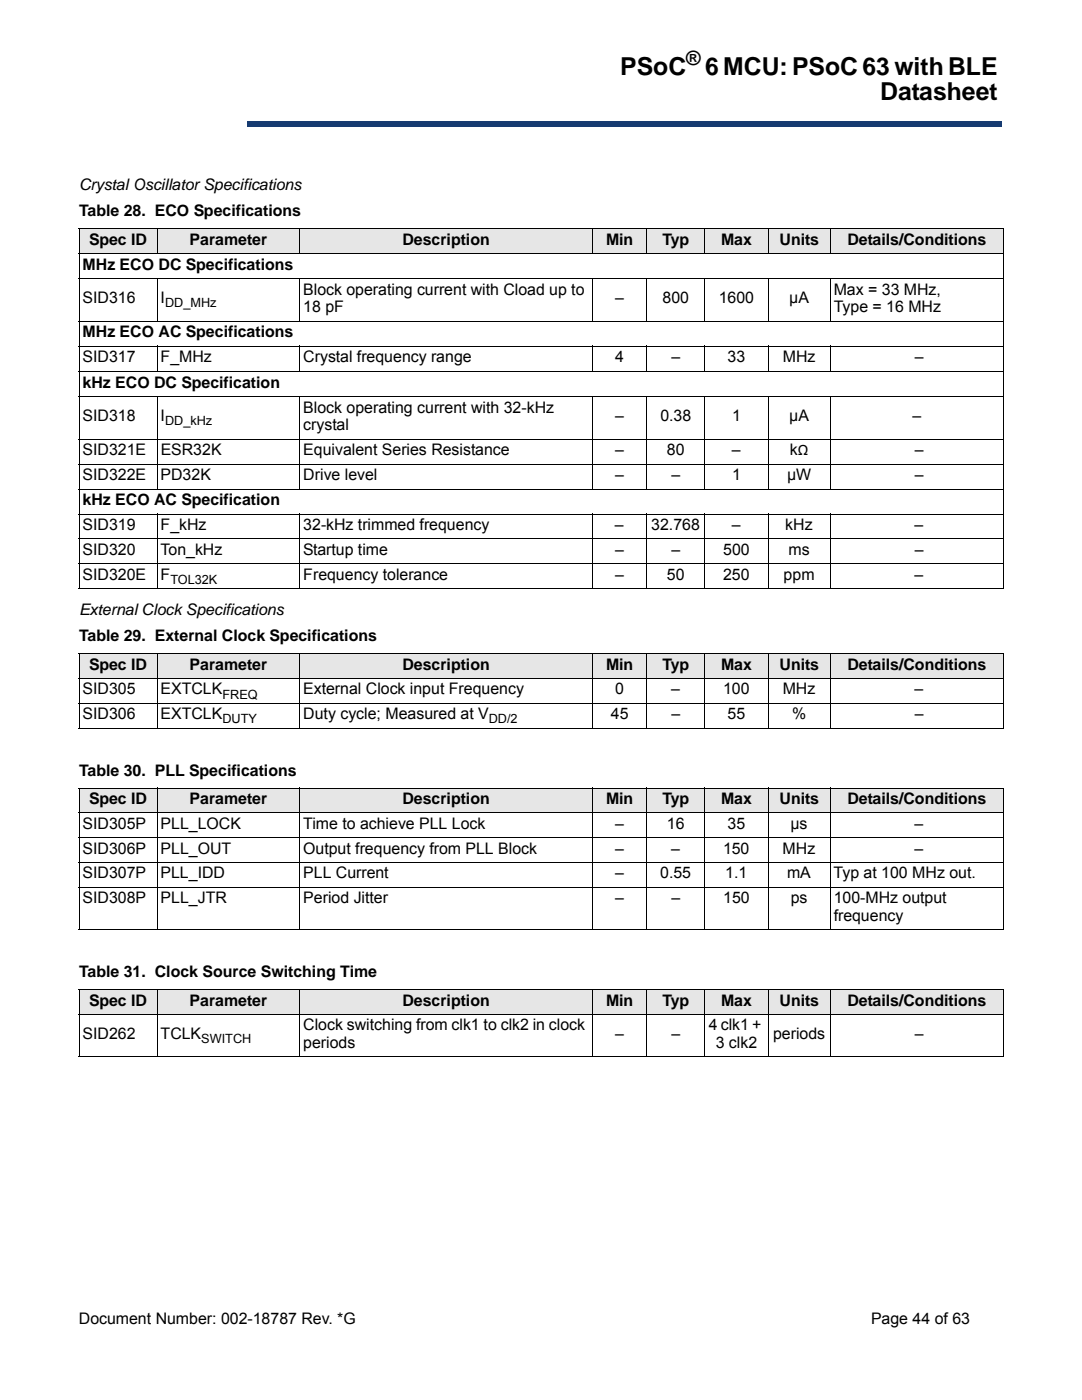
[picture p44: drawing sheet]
<svg xmlns="http://www.w3.org/2000/svg" width="216mm" height="279mm" viewBox="0 0 216 279" stroke-linecap="round" stroke-linejoin="round" font-family="sans-serif">
<defs><g id="words">
<g font-size="4.9">
<text x="123.8" y="15">PSoC</text>
<text x="140.7" y="15">6 MCU: PSoC 63 with BLE</text>
<text x="175.6" y="20">Datasheet</text>
</g>
<text font-size="3.9" x="136.9" y="13">®</text>
<g font-size="3.2">
<text x="15.8" y="37.9">Crystal Oscillator Specifications</text>
<text x="15.8" y="43.2">Table 28. ECO Specifications</text>
<text x="16.5" y="53.8">MHz ECO DC Specifications</text>
<text x="17.8" y="48.8">Spec ID</text>
<text x="37.8" y="48.8">Parameter</text>
<text x="80.3" y="48.8">Description</text>
<text x="120.9" y="48.8">Min</text>
<text x="132.2" y="48.8">Typ</text>
<text x="143.9" y="48.8">Max</text>
<text x="155.6" y="48.8">Units</text>
<text x="169.1" y="48.8">Details/Conditions</text>
<text x="60.5" y="58.8">Block operating current with Cload up to</text>
<text x="166.3" y="58.8">Max = 33 MHz,</text>
<text x="16.5" y="60.6">SID316</text>
<text x="32" y="60.6">I</text>
<text x="60.5" y="62.3">18 pF</text>
<text x="122.8" y="60.6">–</text>
<text x="132.2" y="60.6">800</text>
<text x="143.4" y="60.6">1600</text>
<text x="157.5" y="60.6">µA</text>
<text x="166.3" y="62.3">Type = 16 MHz</text>
<text x="16.5" y="67.3">MHz ECO AC Specifications</text>
<text x="16.5" y="72.3">SID317</text>
<text x="16.5" y="77.3">kHz ECO DC Specification</text>
<text x="32.1" y="72.3">F_MHz</text>
<text x="60.5" y="72.3">Crystal frequency range</text>
<text x="122.8" y="72.3">4</text>
<text x="134" y="72.3">–</text>
<text x="145.2" y="72.3">33</text>
<text x="156.2" y="72.3">MHz</text>
<text x="182.5" y="72.3">–</text>
<text x="60.5" y="82.3">Block operating current with 32-kHz</text>
<text x="16.5" y="84.1">SID318</text>
<text x="32" y="84.1">I</text>
<text x="60.5" y="85.9">crystal</text>
<text x="122.8" y="84.1">–</text>
<text x="131.8" y="84.1">0.38</text>
<text x="146.1" y="84.1">1</text>
<text x="157.5" y="84.1">µA</text>
<text x="182.1" y="84.1">–</text>
<text x="16.5" y="90.8">SID321E</text>
<text x="16.5" y="95.9">SID322E</text>
<text x="32" y="95.9">PD32K</text>
<text x="32.1" y="90.8">ESR32K</text>
<text x="60.5" y="95.9">Drive level</text>
<text x="60.5" y="90.8">Equivalent Series Resistance</text>
<text x="122.8" y="90.8">–</text>
<text x="122.8" y="95.9">–</text>
<text x="133.1" y="90.8">80</text>
<text x="134" y="95.9">–</text>
<text x="146.1" y="90.8">–</text>
<text x="146.1" y="95.9">1</text>
<text x="157" y="95.9">µW</text>
<text x="157.6" y="90.8">kΩ</text>
<text x="182.5" y="95.9">–</text>
<text x="182.5" y="90.8">–</text>
<text x="16.5" y="100.9">kHz ECO AC Specification</text>
<text x="16.5" y="105.8">SID319</text>
<text x="32.1" y="105.8">F_kHz</text>
<text x="60.5" y="105.8">32-kHz trimmed frequency</text>
<text x="122.7" y="105.8">–</text>
<text x="129.9" y="105.8">32.768</text>
<text x="146" y="105.8">–</text>
<text x="156.7" y="105.8">kHz</text>
<text x="182.5" y="105.8">–</text>
<text x="16.5" y="110.7">SID320</text>
<text x="32" y="110.7">Ton_kHz</text>
<text x="60.5" y="110.7">Startup time</text>
<text x="122.8" y="110.7">–</text>
<text x="134" y="110.7">–</text>
<text x="144.3" y="110.7">500</text>
<text x="157.4" y="110.7">ms</text>
<text x="182.5" y="110.7">–</text>
<text x="16.5" y="115.7">SID320E</text>
<text x="32" y="115.7">F</text>
<text x="60.5" y="115.7">Frequency tolerance</text>
<text x="122.8" y="115.7">–</text>
<text x="133.1" y="115.7">50</text>
<text x="144.3" y="115.7">250</text>
<text x="156.4" y="115.7">ppm</text>
<text x="182.5" y="115.7">–</text>
<text x="15.8" y="122.7">External Clock Specifications</text>
<text x="15.8" y="128">Table 29. External Clock Specifications</text>
<text x="17.8" y="133.7">Spec ID</text>
<text x="37.8" y="133.7">Parameter</text>
<text x="80.3" y="133.7">Description</text>
<text x="120.9" y="133.7">Min</text>
<text x="132.2" y="133.7">Typ</text>
<text x="143.9" y="133.7">Max</text>
<text x="155.6" y="133.7">Units</text>
<text x="169.1" y="133.7">Details/Conditions</text>
<text x="16.5" y="143.6">SID306</text>
<text x="16.5" y="138.6">SID305</text>
<text x="32" y="143.6">EXTCLK</text>
<text x="32" y="138.6">EXTCLK</text>
<text x="60.5" y="138.6">External Clock input Frequency</text>
<text x="60.5" y="143.6">Duty cycle; Measured at V</text>
<text x="121.9" y="143.6">45</text>
<text x="122.7" y="138.6">0</text>
<text x="134" y="138.6">–</text>
<text x="134" y="143.6">–</text>
<text x="144.3" y="138.6">100</text>
<text x="145.2" y="143.6">55</text>
<text x="156.2" y="138.6">MHz</text>
<text x="158" y="143.6">%</text>
<text x="182.5" y="138.6">–</text>
<text x="182.5" y="143.6">–</text>
<text x="15.8" y="154.8">Table 30. PLL Specifications</text>
<text x="17.8" y="160.5">Spec ID</text>
<text x="37.8" y="160.5">Parameter</text>
<text x="80.3" y="160.5">Description</text>
<text x="120.9" y="160.5">Min</text>
<text x="132.2" y="160.5">Typ</text>
<text x="143.9" y="160.5">Max</text>
<text x="155.6" y="160.5">Units</text>
<text x="169.1" y="160.5">Details/Conditions</text>
<text x="16.5" y="165.4">SID305P</text>
<text x="32" y="165.4">PLL_LOCK</text>
<text x="60.5" y="165.4">Time to achieve PLL Lock</text>
<text x="122.7" y="165.4">–</text>
<text x="133.1" y="165.4">16</text>
<text x="145.2" y="165.4">35</text>
<text x="157.7" y="165.4">µs</text>
<text x="182.5" y="165.4">–</text>
<text x="16.5" y="170.3">SID306P</text>
<text x="32.1" y="170.3">PLL_OUT</text>
<text x="60.5" y="170.3">Output frequency from PLL Block</text>
<text x="122.7" y="170.3">–</text>
<text x="133.9" y="170.3">–</text>
<text x="144.3" y="170.3">150</text>
<text x="156.2" y="170.3">MHz</text>
<text x="182.5" y="170.3">–</text>
<text x="16.5" y="175.3">SID307P</text>
<text x="32" y="175.3">PLL_IDD</text>
<text x="60.5" y="175.3">PLL Current</text>
<text x="122.7" y="175.3">–</text>
<text x="131.7" y="175.3">0.55</text>
<text x="144.7" y="175.3">1.1</text>
<text x="157" y="175.3">mA</text>
<text x="166.3" y="175.3">Typ at 100 MHz out.</text>
<text x="16.5" y="180.2">SID308P</text>
<text x="32.1" y="180.2">PLL_JTR</text>
<text x="60.5" y="180.2">Period Jitter</text>
<text x="122.8" y="180.2">–</text>
<text x="134" y="180.2">–</text>
<text x="144.3" y="180.2">150</text>
<text x="157.8" y="180.2">ps</text>
<text x="166.3" y="183.8">frequency</text>
<text x="166.4" y="180.2">100-MHz output</text>
<text x="15.8" y="195.1">Table 31. Clock Source Switching Time</text>
<text x="17.8" y="200.7">Spec ID</text>
<text x="37.8" y="200.7">Parameter</text>
<text x="80.3" y="200.7">Description</text>
<text x="120.9" y="200.7">Min</text>
<text x="132.2" y="200.7">Typ</text>
<text x="143.9" y="200.7">Max</text>
<text x="155.6" y="200.7">Units</text>
<text x="169.1" y="200.7">Details/Conditions</text>
<text x="16.5" y="207.4">SID262</text>
<text x="32" y="207.4">TCLK</text>
<text x="60.5" y="205.6">Clock switching from clk1 to clk2 in clock</text>
<text x="60.5" y="209.2">periods</text>
<text x="122.8" y="207.4">–</text>
<text x="134" y="207.4">–</text>
<text x="141.4" y="205.6">4 clk1 +</text>
<text x="142.8" y="209.2">3 clk2</text>
<text x="154.3" y="207.4">periods</text>
<text x="182.5" y="207.4">–</text>
<text x="15.7" y="264.1">Document Number: 002-18787 Rev. *G</text>
<text x="173.8" y="264.1">Page 44 of 63</text>
</g>
<g font-size="2.5">
<text x="32.9" y="61.3">DD_MHz</text>
<text x="32.9" y="84.9">DD_kHz</text>
<text x="34" y="116.5">TOL32K</text>
<text x="44.4" y="139.4">FREQ</text>
<text x="44.4" y="144.3">DUTY</text>
<text x="97.5" y="144.3">DD/2</text>
<text x="40.2" y="208.2">SWITCH</text>
</g>
</g></defs>
<path d="M49.3 24.3h150.5v1h-150.5z" fill="#163b71"/>
<path d="M49.3 24.3h150.6" fill="none" stroke="#163b71" stroke-width=".2"/>
<path d="M199.7 24.3h.2v1h-.2z" fill="#163b71"/>
<path d="M49.3 25.3h150.5" fill="none" stroke="#163b71" stroke-width=".2"/>
<path d="M49.3 24.3h.1v1h-.1z" fill="#163b71"/>
<g fill="#e6e6e6">
<path d="M15.8 45.6h15.5v5h-15.5z"/>
<path d="M31.3 45.6h28.5v5h-28.5z"/>
<path d="M59.8 45.6h58.4v5h-58.4z"/>
<path d="M118.2 45.6h10.9v5h-10.9z"/>
<path d="M129.1 45.6h11.5v5h-11.5z"/>
<path d="M140.6 45.6h12.7v5h-12.7z"/>
<path d="M153.3 45.6h12.4v5h-12.4z"/>
<path d="M165.7 45.6h34.6v5h-34.6z"/>
</g>
<g fill="none" stroke="#000" stroke-width=".2">
<path d="M15.7 45.6h184.7M15.7 50.6h184.7M15.7 55.6h184.7M15.8 45.7v71.6M31.3 45.6v5.1M31.3 55.5v8.7M59.8 45.6v5.1M59.8 55.5v8.7M118.2 45.6v5.1M118.2 55.5v8.7M129.1 45.6v5.1M129.1 55.5v8.7"/>
<path d="M140.6 45.6v5.1M140.6 55.5v8.7M153.3 45.6v5.1M153.3 55.5v8.7M165.7 45.6v5.1M165.7 55.5v8.7M200.3 45.7v71.6M15.7 64.1h184.7M15.7 69.1h184.7M15.7 74.1h184.7M15.7 79.2h184.7M31.3 69v5.2"/>
<path d="M31.3 79.1v18.7M59.8 69v5.2M59.8 79.1v18.7M118.2 69v5.2M118.2 79.1v18.7M129.1 69v5.2M129.1 79.1v18.7M140.6 69v5.2M140.6 79.1v18.7M153.3 69v5.2M153.3 79.1v18.7M165.7 69v5.2"/>
<path d="M165.7 79.1v18.7M15.7 87.6h184.7M15.7 92.6h184.7M15.7 97.7h184.7M15.7 102.6h184.7M15.7 107.6h184.7M15.7 112.5h184.7M15.7 117.4h184.7M31.3 102.5v15M59.8 102.5v15M118.2 102.5v15M129.1 102.5v15"/>
<path d="M140.6 102.5v15M153.3 102.5v15M165.7 102.5v15"/>
</g>
<g fill="#e6e6e6">
<path d="M15.8 130.5h15.5v4.9h-15.5z"/>
<path d="M31.3 130.5h28.5v4.9h-28.5z"/>
<path d="M59.8 130.5h58.4v4.9h-58.4z"/>
<path d="M118.2 130.5h10.9v4.9h-10.9z"/>
<path d="M129.1 130.5h11.5v4.9h-11.5z"/>
<path d="M140.6 130.5h12.7v4.9h-12.7z"/>
<path d="M153.3 130.5h12.4v4.9h-12.4z"/>
<path d="M165.7 130.5h34.6v4.9h-34.6z"/>
</g>
<g fill="none" stroke="#000" stroke-width=".2">
<path d="M15.7 130.5h184.7M15.7 135.4h184.7M15.8 130.6v14.6M31.3 130.4v15M59.8 130.4v15M118.2 130.4v15M129.1 130.4v15M140.6 130.4v15M153.3 130.4v15M165.7 130.4v15M200.3 130.6v14.6M15.7 140.4h184.7"/>
<path d="M15.7 145.3h184.7"/>
</g>
<g fill="#e6e6e6">
<path d="M15.8 157.3h15.5v4.9h-15.5z"/>
<path d="M31.3 157.3h28.5v4.9h-28.5z"/>
<path d="M59.8 157.3h58.4v4.9h-58.4z"/>
<path d="M118.2 157.3h10.9v4.9h-10.9z"/>
<path d="M129.1 157.3h11.5v4.9h-11.5z"/>
<path d="M140.6 157.3h12.7v4.9h-12.7z"/>
<path d="M153.3 157.3h12.4v4.9h-12.4z"/>
<path d="M165.7 157.3h34.6v4.9h-34.6z"/>
</g>
<g fill="none" stroke="#000" stroke-width=".2">
<path d="M15.7 157.3h184.7M15.8 157.4v28M31.3 157.2v28.4M59.8 157.2v28.4M118.2 157.2v28.4M129.1 157.2v28.4M140.6 157.2v28.4M153.3 157.2v28.4M165.7 157.2v28.4M200.3 157.4v28M15.7 162.2h184.7M15.7 167.2h184.7"/>
<path d="M15.7 172.1h184.7M15.7 177.1h184.7M15.7 185.5h184.7"/>
</g>
<g fill="#e6e6e6">
<path d="M15.8 197.5h15.5v5h-15.5z"/>
<path d="M31.3 197.5h28.5v5h-28.5z"/>
<path d="M59.8 197.5h58.4v5h-58.4z"/>
<path d="M118.2 197.5h10.9v5h-10.9z"/>
<path d="M129.1 197.5h11.5v5h-11.5z"/>
<path d="M140.6 197.5h12.7v5h-12.7z"/>
<path d="M153.3 197.5h12.4v5h-12.4z"/>
<path d="M165.7 197.5h34.6v5h-34.6z"/>
</g>
<path d="M15.7 197.5h184.7M15.8 197.6v13.2M31.3 197.4v13.6M59.8 197.4v13.6M118.2 197.4v13.6M129.1 197.4v13.6M140.6 197.4v13.6M153.3 197.4v13.6M165.7 197.4v13.6M200.3 197.6v13.2M15.7 202.5h184.7M15.7 210.9h184.7" fill="none" stroke="#000" stroke-width=".2"/>
<use href="#words"/>
</svg>
